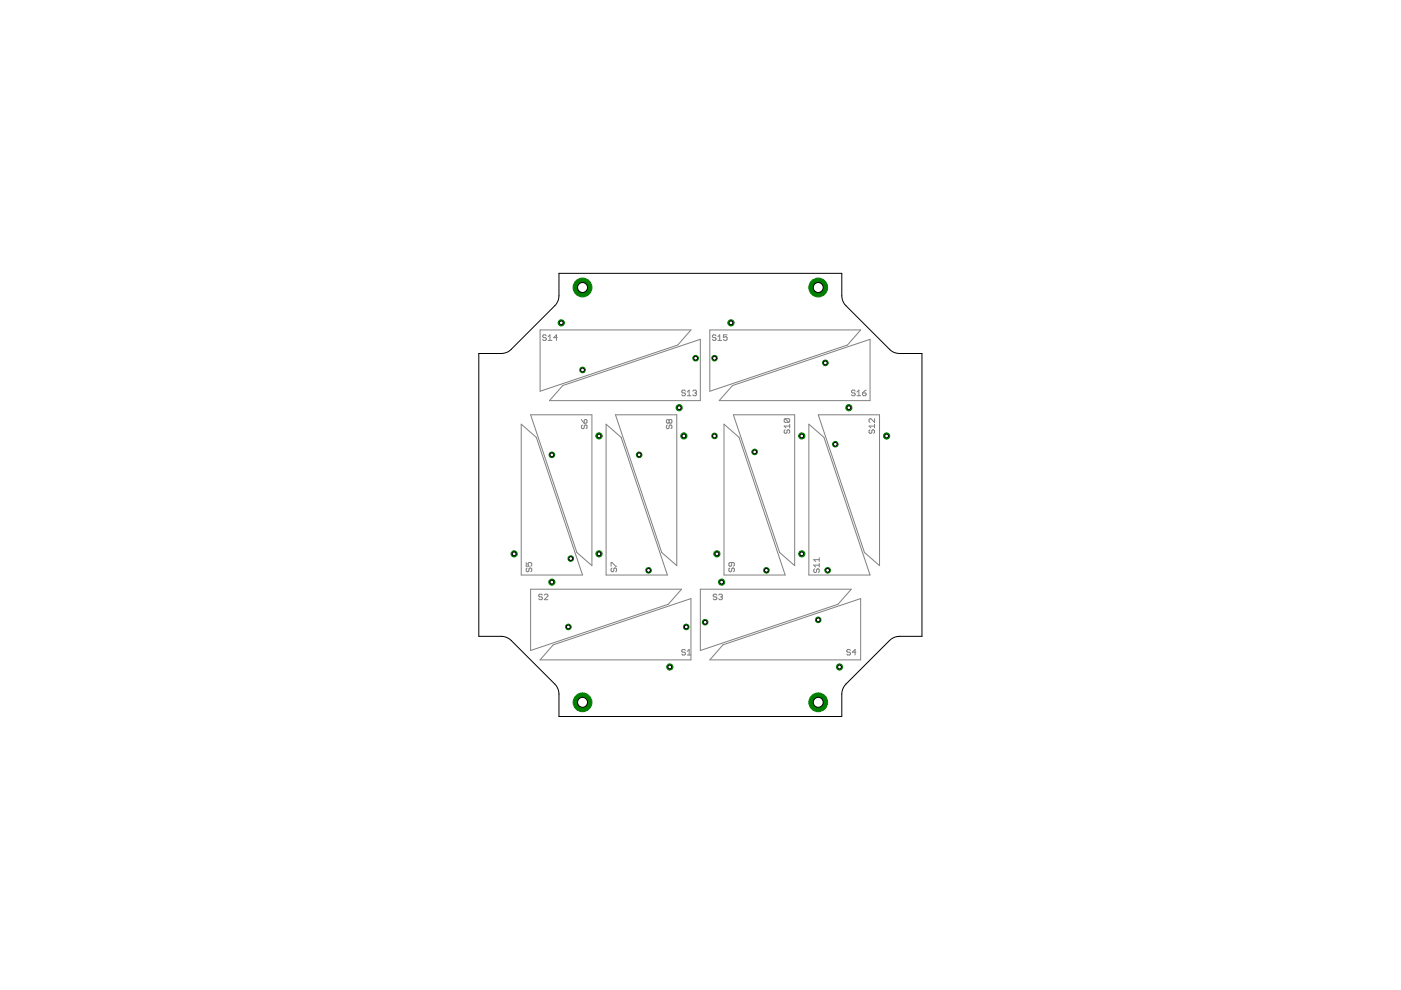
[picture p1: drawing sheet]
<svg xmlns="http://www.w3.org/2000/svg" width="297mm" height="210mm" viewBox="0 0 297 210" stroke-linecap="round" stroke-linejoin="round" font-family="sans-serif">
<g fill="none" stroke="#808080" stroke-width=".21">
<path d="M114.5 70h32l-2.8 3.2-29.2 9.8zM115.8 71.2l-.2-.2h-.3l-.2 .4 .2 .2h.3l.2 .4-.2 .2h-.3l-.2-.2M116.2 72.2h.8M116.2 71.4l.4-.4v1.2M118.2 71.6h-.8l.6-.6v1.2M150.5 70h32l-2.8 3.2-29.2 9.8zM151.8 71.2l-.2-.2h-.4l-.2 .4 .2 .2h.4l.2 .4-.2 .2h-.4l-.2-.2M152.2 72.2h.8M152.2 71.4l.4-.4v1.2M154.2 71h-.8v.6l.4-.2 .4 .2v.4l-.2 .2h-.4l-.2-.2M110.5 89.9l3.2 2.8 9.8 29.2h-13zM112.5 87.9h13v32l-3.2-2.8z"/>
<path d="M119.3 81.7l29.2-9.8v13h-32zM123.3 88.9l.6 .8M123.5 90.1l-.2 .2v.4l.4 .2 .2-.2v-.4l.4-.2 .2 .2v.4l-.2 .2M123.9 89.1l.4-.2 .2 .2v.4l-.2 .2h-.4zM128.5 89.9l3.2 2.8 9.8 29.2h-13zM130.5 87.9h13v32l-3.2-2.8zM141.5 90.1l-.2 .2v.4l.2 .2 .4-.2v-.4l.1-.2 .5 .2v.4l-.2 .2M141.9 89.1l-.2-.2-.4 .2v.4l.2 .2 .4-.2M141.9 89.1l.1-.2 .5 .2v.4l-.2 .2-.4-.2M141.9 89.1v.4M145.3 82.9l-.2-.2h-.4l-.2 .2 .2 .4h.4l.2 .2-.2 .4h-.4l-.2-.2M145.7 83.1l.4-.4v1.2"/>
<path d="M145.7 83.9h.8M146.9 82.9l.2-.2h.4l.2 .2-.2 .4M147.3 83.3h.2M147.5 83.3l.2 .2-.2 .4h-.4l-.2-.2M153.5 89.9l3.2 2.8 9.8 29.2h-13zM155.3 81.7l29.2-9.8v13h-32zM155.5 87.9h13v32l-3.2-2.8zM166.5 91.1l-.2 .2v.4l.2 .2 .4-.2v-.4l.1-.2 .4 .2v.4l-.2 .2M166.5 88.8l-.2 .2v.4l.2 .2h.7M166.5 88.8h.7l.2 .2v.4l-.2 .2M166.5 88.8l.7 .8M167.4 89.9v.8"/>
<path d="M167.4 90.3h-1.1l.3 .4M171.5 89.9l3.2 2.8 9.8 29.2h-13zM173.5 87.9h13v32l-3.2-2.8zM181.3 82.9l-.2-.2h-.4l-.2 .4 .2 .2h.4l.2 .4-.2 .2h-.4l-.2-.2M181.7 83.9h.8M181.7 83.1l.4-.4v1.2M182.9 83.3h.6l.1 .4-.1 .2h-.4l-.2-.2zM183.6 82.7l-.7 .6M184.4 91.1l-.1 .2v.4l.1 .2 .4-.2v-.4l.2-.2 .4 .2v.4l-.2 .2M185.4 90.3h-1.1l.3 .4M185.4 88.8v.8l-.8-.8-.3 .2v.4l.1 .2M185.4 89.9v.8"/>
<path d="M111.6 119.3v.8h.5l-.1-.4 .1-.4h.4l.2 .2v.3l-.2 .3M155.1 119.3v.5l-.2 .3-.4-.3v-.3l.2-.2h.8l.2 .2v.3l-.2 .3M173.7 118.3v.7M173.7 119.4v.8M173.7 119.8h-1.2l.4 .4M173.7 118.7h-1.2l.4 .3M111.8 120.4l-.2 .2v.4l.4 .2 .1-.2v-.4l.4-.2 .2 .2v.4l-.2 .2M112.5 124.9h32l-2.8 3.2-29.2 9.8zM115 126.2l-.2-.2h-.4l-.2 .2 .2 .4h.4l.2 .1-.2 .4h-.4l-.2-.1M115.4 126.2l.2-.2h.4l.2 .2v.2l-.8 .7h.8M117.3 136.7l29.2-9.8v13h-32zM129.6 120.1v-.8h.2l.7 .8h.2"/>
<path d="M129.8 120.4l-.2 .2v.4l.2 .2 .3-.2v-.4l.2-.2 .4 .2v.4l-.2 .2M145.3 137.9l-.2-.2h-.4l-.2 .2 .2 .4h.4l.2 .2-.2 .4h-.4l-.2-.2M145.7 138.9h.8M145.7 138.1l.4-.4v1.2M148.5 124.9h32l-2.8 3.2-29.2 9.8zM152 126.2l-.2-.2h-.4l-.2 .2 .2 .4h.4l.2 .1-.2 .4h-.4l-.2-.1M152.4 126.2l.2-.2h.4l.2 .2-.2 .4M152.8 126.6h.2M153 126.6l.2 .1-.2 .4h-.4l-.2-.1M153.3 136.7l29.2-9.8v13h-32zM154.7 120.4l-.2 .2v.4l.2 .2 .4-.2v-.4l.2-.2 .4 .2v.4l-.2 .2M172.7 120.6l-.2 .2v.4l.4 .2 .2-.2v-.4l.4-.2 .2 .2v.4l-.2 .2"/>
<path d="M180.3 137.9l-.2-.2h-.4l-.2 .4 .2 .2h.4l.2 .4-.2 .2h-.4l-.2-.2M181.5 138.3h-.8l.6-.6v1.2"/>
</g>
<circle cx="142" cy="141.4" r=".66" fill="#008000" stroke="#008000" stroke-width=".21"/>
<circle cx="142" cy="141.4" r=".4" fill="#fff" stroke="#000" stroke-width=".21"/>
<circle cx="117" cy="123.4" r=".66" fill="#008000" stroke="#008000" stroke-width=".21"/>
<circle cx="117" cy="123.4" r=".4" fill="#fff" stroke="#000" stroke-width=".21"/>
<circle cx="153" cy="123.4" r=".66" fill="#008000" stroke="#008000" stroke-width=".21"/>
<circle cx="153" cy="123.4" r=".4" fill="#fff" stroke="#000" stroke-width=".21"/>
<circle cx="178" cy="141.4" r=".66" fill="#008000" stroke="#008000" stroke-width=".21"/>
<circle cx="178" cy="141.4" r=".4" fill="#fff" stroke="#000" stroke-width=".21"/>
<circle cx="109" cy="117.4" r=".66" fill="#008000" stroke="#008000" stroke-width=".21"/>
<circle cx="109" cy="117.4" r=".4" fill="#fff" stroke="#000" stroke-width=".21"/>
<circle cx="127" cy="92.4" r=".66" fill="#008000" stroke="#008000" stroke-width=".21"/>
<circle cx="127" cy="92.4" r=".4" fill="#fff" stroke="#000" stroke-width=".21"/>
<circle cx="127" cy="117.4" r=".66" fill="#008000" stroke="#008000" stroke-width=".21"/>
<circle cx="127" cy="117.4" r=".4" fill="#fff" stroke="#000" stroke-width=".21"/>
<circle cx="145" cy="92.4" r=".66" fill="#008000" stroke="#008000" stroke-width=".21"/>
<circle cx="145" cy="92.4" r=".4" fill="#fff" stroke="#000" stroke-width=".21"/>
<circle cx="152" cy="117.4" r=".66" fill="#008000" stroke="#008000" stroke-width=".21"/>
<circle cx="152" cy="117.4" r=".4" fill="#fff" stroke="#000" stroke-width=".21"/>
<circle cx="170" cy="92.4" r=".66" fill="#008000" stroke="#008000" stroke-width=".21"/>
<circle cx="170" cy="92.4" r=".4" fill="#fff" stroke="#000" stroke-width=".21"/>
<circle cx="170" cy="117.4" r=".66" fill="#008000" stroke="#008000" stroke-width=".21"/>
<circle cx="170" cy="117.4" r=".4" fill="#fff" stroke="#000" stroke-width=".21"/>
<circle cx="188" cy="92.4" r=".66" fill="#008000" stroke="#008000" stroke-width=".21"/>
<circle cx="188" cy="92.4" r=".4" fill="#fff" stroke="#000" stroke-width=".21"/>
<circle cx="144" cy="86.4" r=".66" fill="#008000" stroke="#008000" stroke-width=".21"/>
<circle cx="144" cy="86.4" r=".4" fill="#fff" stroke="#000" stroke-width=".21"/>
<circle cx="119" cy="68.5" r=".66" fill="#008000" stroke="#008000" stroke-width=".21"/>
<circle cx="119" cy="68.5" r=".4" fill="#fff" stroke="#000" stroke-width=".21"/>
<circle cx="155" cy="68.5" r=".66" fill="#008000" stroke="#008000" stroke-width=".21"/>
<circle cx="155" cy="68.5" r=".4" fill="#fff" stroke="#000" stroke-width=".21"/>
<circle cx="180" cy="86.4" r=".66" fill="#008000" stroke="#008000" stroke-width=".21"/>
<circle cx="180" cy="86.4" r=".4" fill="#fff" stroke="#000" stroke-width=".21"/>
<circle cx="123.5" cy="61" r="1.99" fill="#008000" stroke="#008000" stroke-width=".21"/>
<circle cx="123.5" cy="61" r="1.06" fill="#fff" stroke="#000" stroke-width=".21"/>
<circle cx="173.5" cy="61" r="1.99" fill="#008000" stroke="#008000" stroke-width=".21"/>
<circle cx="173.5" cy="61" r="1.06" fill="#fff" stroke="#000" stroke-width=".21"/>
<circle cx="123.5" cy="148.9" r="1.99" fill="#008000" stroke="#008000" stroke-width=".21"/>
<circle cx="123.5" cy="148.9" r="1.06" fill="#fff" stroke="#000" stroke-width=".21"/>
<circle cx="173.5" cy="148.9" r="1.99" fill="#008000" stroke="#008000" stroke-width=".21"/>
<circle cx="173.5" cy="148.9" r="1.06" fill="#fff" stroke="#000" stroke-width=".21"/>
<circle cx="120.5" cy="132.9" r=".59" fill="#008000" stroke="#008000" stroke-width=".21"/>
<circle cx="120.5" cy="132.9" r=".4" fill="#fff" stroke="#000" stroke-width=".21"/>
<circle cx="145.5" cy="132.9" r=".59" fill="#008000" stroke="#008000" stroke-width=".21"/>
<circle cx="145.5" cy="132.9" r=".4" fill="#fff" stroke="#000" stroke-width=".21"/>
<circle cx="151.5" cy="92.4" r=".59" fill="#008000" stroke="#008000" stroke-width=".21"/>
<circle cx="151.5" cy="92.4" r=".4" fill="#fff" stroke="#000" stroke-width=".21"/>
<circle cx="173.5" cy="131.4" r=".59" fill="#008000" stroke="#008000" stroke-width=".21"/>
<circle cx="173.5" cy="131.4" r=".4" fill="#fff" stroke="#000" stroke-width=".21"/>
<circle cx="149.5" cy="131.9" r=".59" fill="#008000" stroke="#008000" stroke-width=".21"/>
<circle cx="149.5" cy="131.9" r=".4" fill="#fff" stroke="#000" stroke-width=".21"/>
<circle cx="117" cy="96.4" r=".59" fill="#008000" stroke="#008000" stroke-width=".21"/>
<circle cx="117" cy="96.4" r=".4" fill="#fff" stroke="#000" stroke-width=".21"/>
<circle cx="121" cy="118.4" r=".59" fill="#008000" stroke="#008000" stroke-width=".21"/>
<circle cx="121" cy="118.4" r=".4" fill="#fff" stroke="#000" stroke-width=".21"/>
<circle cx="135.5" cy="96.4" r=".59" fill="#008000" stroke="#008000" stroke-width=".21"/>
<circle cx="135.5" cy="96.4" r=".4" fill="#fff" stroke="#000" stroke-width=".21"/>
<circle cx="137.5" cy="120.9" r=".59" fill="#008000" stroke="#008000" stroke-width=".21"/>
<circle cx="137.5" cy="120.9" r=".4" fill="#fff" stroke="#000" stroke-width=".21"/>
<circle cx="160" cy="95.8" r=".59" fill="#008000" stroke="#008000" stroke-width=".21"/>
<circle cx="160" cy="95.8" r=".4" fill="#fff" stroke="#000" stroke-width=".21"/>
<circle cx="162.5" cy="120.9" r=".59" fill="#008000" stroke="#008000" stroke-width=".21"/>
<circle cx="162.5" cy="120.9" r=".4" fill="#fff" stroke="#000" stroke-width=".21"/>
<circle cx="177.1" cy="94.2" r=".59" fill="#008000" stroke="#008000" stroke-width=".21"/>
<circle cx="177.1" cy="94.2" r=".4" fill="#fff" stroke="#000" stroke-width=".21"/>
<circle cx="175.5" cy="120.9" r=".59" fill="#008000" stroke="#008000" stroke-width=".21"/>
<circle cx="175.5" cy="120.9" r=".4" fill="#fff" stroke="#000" stroke-width=".21"/>
<circle cx="123.5" cy="78.4" r=".59" fill="#008000" stroke="#008000" stroke-width=".21"/>
<circle cx="123.5" cy="78.4" r=".4" fill="#fff" stroke="#000" stroke-width=".21"/>
<circle cx="147.5" cy="75.9" r=".59" fill="#008000" stroke="#008000" stroke-width=".21"/>
<circle cx="147.5" cy="75.9" r=".4" fill="#fff" stroke="#000" stroke-width=".21"/>
<circle cx="175" cy="76.9" r=".59" fill="#008000" stroke="#008000" stroke-width=".21"/>
<circle cx="175" cy="76.9" r=".4" fill="#fff" stroke="#000" stroke-width=".21"/>
<circle cx="151.5" cy="75.9" r=".59" fill="#008000" stroke="#008000" stroke-width=".21"/>
<circle cx="151.5" cy="75.9" r=".4" fill="#fff" stroke="#000" stroke-width=".21"/>
<path d="M101.5 75l5.2-.1a2.76 2.76 0 0 0 1.7-.8l9.5-9.6 .5-.9 .1-.9v-4.7h60v4.7l.1 .9 .4 .9 9.6 9.6a2.86 2.86 0 0 0 2.1 .9h4.8v59.9l-5.3 .1-.8 .3-.8 .5-9.6 9.6-.4 .8-.1 1v4.7h-60v-5.2l-.3-.9-.6-.8-9.6-9.5-.8-.4-.9-.2h-4.8z" fill="none" stroke="#000" stroke-width=".21"/>
</svg>
